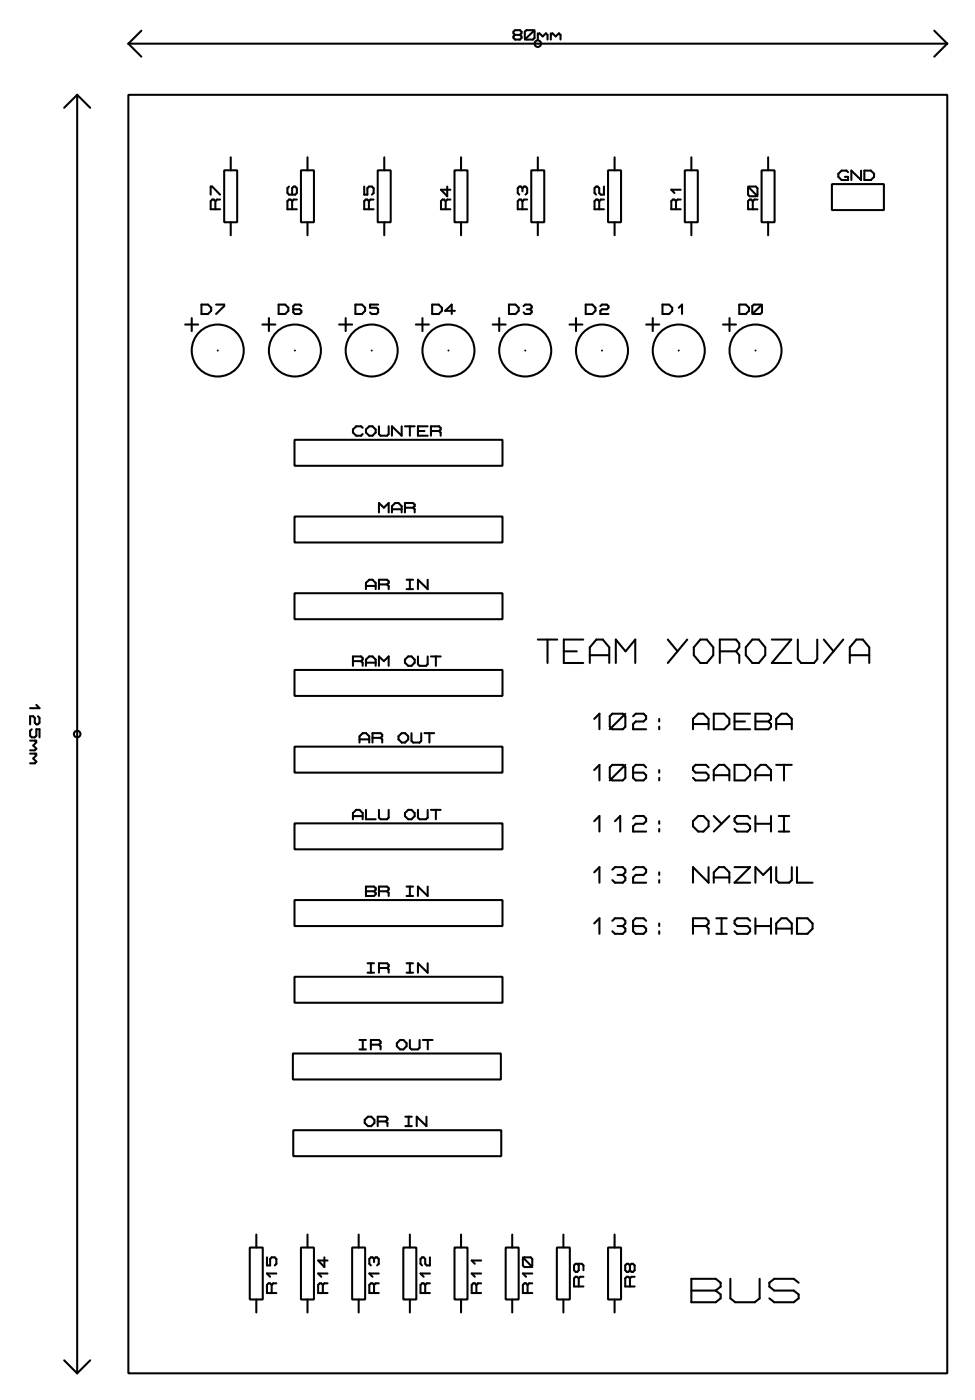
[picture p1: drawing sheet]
<svg xmlns="http://www.w3.org/2000/svg" width="95mm" height="137mm" viewBox="0 0 95 137" stroke-linecap="round" stroke-linejoin="round" font-family="sans-serif">
<g fill="none" stroke="#000" stroke-width=".2">
<path d="M7.5 9.3l-1.2 1.2M7.5 9.3v125M7.5 9.3l1.3 1.2M12.5 9.3h80v125h-80zM12.5 4.3h80M12.5 4.3l1.3 1.2M13.8 3l-1.3 1.3M20.6 19v-.8h.1l.8 .8M21 19.7l-.1-.2h-.2l-.1 .2v.8h.9M21 19.7v.8M21.5 19.5h-.3l-.2 .2M21.9 16.6h1.3v5.1h-1.3z"/>
<path d="M22.5 15.4v1.2M28.2 18.2l-.1 .2v.5l.1 .1h.6l.2-.1v-.5l-.2-.2h-.1l-.2 .2v.6M28.5 19.7l-.1-.2h-.2l-.1 .2v.8h.9M28.5 19.7v.8M29 19.5h-.3l-.2 .2M29.4 16.6h1.3v5.1h-1.3zM30 15.4v1.2M35.6 18.2v.8h.3v-.6l.1-.2h.3l.2 .2v.5l-.2 .1M36 19.7l-.1-.2h-.2l-.1 .2v.8h.9M36 19.7v.8M36.5 19.5h-.3l-.2 .2M36.9 16.6h1.3v5.1h-1.3z"/>
<path d="M37.5 15.4v1.2M43.5 19.7l-.1-.2h-.2l-.1 .2v.8h.9M43.5 19.7v.8M43.7 18.2v1l-.6-.7h.9M44 19.5h-.3l-.2 .2M44.4 16.6h1.3v5.1h-1.3zM45 15.4v1.2M50.3 3.4l-.1-.1v-.2l.1-.2h.5l.1 .2v.2l-.1 .1M50.3 3.4l-.1 .2v.1l.1 .2h.5l.1-.2v-.1l-.1-.2M50.3 3.4h.5M51 19.7l-.1-.2h-.2l-.1 .2v.8h.9M51 18.4l-.1-.2h-.2l-.1 .2v.5l.1 .1"/>
<path d="M51 18.4l.2-.2h.1l.2 .2v.5l-.2 .1M51 18.4v.3M51 19.7v.8M51.3 3.1l.1-.2h.7l.1 .2v.6l-.1 .2h-.7l-.1-.2zM51.5 19.5h-.3l-.2 .2M51.9 16.6h1.3v5.1h-1.3zM52.2 2.9l-.9 1M52.5 3.3v.6M52.5 15.4v1.2M52.5 3.4l.2-.1 .3 .3 .3-.3 .2 .1v.5M53.8 3.3v.6M53.8 3.4l.2-.1 .3 .3 .3-.3 .2 .1v.5"/>
<path d="M58.5 19.7l-.1-.2h-.2l-.1 .2v.8h.9M58.5 19.7v.8M59 19.5h-.3l-.2 .2M59 18.2v.8h-.3l-.2-.1v-.5l-.1-.2h-.2l-.1 .2v.5l.1 .1M59.4 16.6h1.3v5.1h-1.3zM60 15.4v1.2M66 19.7l-.1-.2h-.2l-.1 .2v.8h.9M66 19.7v.8M66.5 19.5h-.3l-.2 .2M66.5 18.5h-.9l.3 .4M66.9 16.6h1.3v5.1h-1.3zM67.5 15.4v1.2"/>
<path d="M73.1 18.2l.9 1M73.2 18.2h.6l.2 .2v.6l-.2 .2h-.6l-.1-.2v-.6zM73.5 19.7l-.1-.2h-.2l-.1 .2v.8h.9M73.5 19.7v.8M74 19.5h-.3l-.2 .2M74.4 16.6h1.3v5.1h-1.3zM75 15.4v1.2M81.3 18h5v2.5h-5zM82.8 16.8l-.1-.1h-.5l-.3 .3v.3l.3 .3h.6v-.3h-.3M84.1 16.7v.9l-.9-.9v.9M84.4 16.7h.7l.3 .3v.3l-.3 .3h-.7zM91.3 3l1.2 1.3"/>
<path d="M92.5 4.3l-1.2 1.2M18.1 31.7h1.3M18.7 31.1v1.3M19.7 29.8h.6l.3 .3v.3l-.3 .3h-.6zM21.1 29.8h.8v.1l-.8 .8M21.3 34.3h.1M22.5 21.7v1.3M25.6 31.7h1.3M26.3 31.1v1.3M27.2 29.8h.7l.3 .3v.3l-.3 .3h-.7zM28.8 34.3h.1M29.4 29.9l-.1-.1h-.5l-.2 .1v.6l.2 .2h.5l.1-.2v-.1l-.1-.2h-.7"/>
<path d="M30 21.7v1.3M33.1 31.7h1.3M33.8 31.1v1.3M34.7 29.8h.7l.3 .3v.3l-.3 .3h-.7zM36.3 34.3h.1M36.9 29.8h-.8v.3h.7l.1 .1v.3l-.1 .2h-.5l-.2-.2M37.5 21.7v1.3M40.6 31.7h1.3M41.3 31.1v1.3M42.2 29.8h.7l.3 .3v.3l-.3 .3h-.7zM43.8 34.3h.1M44.4 30.4h-.9l.6-.6v.9"/>
<path d="M45 21.7v1.3M48.1 31.7h1.3M48.8 31.1v1.3M49.7 29.8h.7l.3 .3v.3l-.3 .3h-.7zM51.1 29.9l.2-.1h.5l.1 .1v.2l-.1 .1M51.3 34.3h.1M51.5 30.2h.3M51.8 30.2l.1 .2v.1l-.1 .2h-.5l-.2-.2M52.5 21.7v1.3M55.6 31.7h1.3M56.3 31.1v1.3M57.2 29.8h.7l.3 .3v.3l-.3 .3h-.7z"/>
<path d="M58.6 29.9l.2-.1h.5l.1 .1v.2l-.1 .1h-.5l-.2 .2v.3h.8M58.8 34.3h.1M60 21.7v1.3M63.1 31.7h1.3M63.8 31.1v1.3M64.7 29.8h.7l.3 .3v.3l-.3 .3h-.7zM66.3 34.3h.1M66.3 30.1l.3-.3v.9M67.5 21.7v1.3M70.6 31.7h1.3M71.3 31.1v1.3M72.2 29.8h.7l.3 .3v.3l-.3 .3h-.7z"/>
<path d="M73.5 29.9l.1-.1h.7l.1 .1v.6l-.1 .2h-.7l-.1-.2zM73.8 34.3h.1M74.4 29.8l-.9 .9M75 21.7v1.3M28.8 50.5h20.3v2.5h-20.3zM28.8 43h20.3v2.5h-20.3zM28.8 58h20.3v2.5h-20.3zM35.4 41.8l-.1-.1h-.5l-.3 .3v.3l.3 .3h.5l.1-.2M35.7 42l.4-.3h.3l.3 .3v.3l-.3 .3h-.3l-.4-.3zM35.7 57.6v-.6l.4-.3h.3l.3 .3v.6M35.7 57.3h1M37 41.7v.7l.2 .2h.6l.2-.2v-.7"/>
<path d="M37 50.1v-.9l.5 .4 .5-.4v.9M37 57.1h.8M37.8 57.1l.2-.1v-.2l-.2-.1h-.8v.9M37.8 57.1l.2 .2v.3M38.3 50.1v-.6l.3-.3h.3l.3 .3v.6M38.3 49.8h.9M39.2 41.7v.9l-.9-.9v.9M39.6 49.6h.7M39.6 41.7h.9M39.7 56.7h.6M39.7 57.6h.6M40 41.7v.9"/>
<path d="M40 56.7v.9M40.3 49.6l.2-.1v-.2l-.2-.1h-.7v.9M40.3 49.6l.2 .2v.3M40.8 42.1h.7M41.8 41.7h-1v.9h1M41.8 56.7v.9l-1-.9v.9M42.1 42.1h.8M42.9 42.1l.1-.1v-.2l-.1-.1h-.8v.9M42.9 42.1l.1 .2v.3M2.9 72.4h.6M2.9 73.7h.6M3.1 71.3l-.2 .2v.4l.2 .2h.3l.1-.2v-.6h.4v.8"/>
<path d="M3.4 72.4l.1 .2-.3 .3 .3 .3-.1 .2h-.5M3.4 73.7l.1 .1-.3 .4 .3 .3-.1 .1h-.5M3.5 68.9l.4 .3h-1M3.7 70l.2 .2v.5l-.2 .1h-.2l-.1-.1v-.5l-.2-.2h-.3v.8M28.8 65.5h20.3v2.5h-20.3zM28.8 73h20.3v2.5h-20.3zM34.5 64.6h.8M34.5 79.8h.9M35.1 72.6v-.6l.3-.3h.4l.3 .3v.6M35.1 72.3h1M35.3 64.6l.1-.1v-.2l-.1-.1h-.8v.9M35.3 64.6l.1 .2v.3"/>
<path d="M35.7 65.1v-.6l.4-.3h.3l.3 .3v.6M35.7 79.2v.9h1M35.7 64.8h1M36.4 72.1h.8M37 65.1v-.9l.5 .4 .5-.4v.9M37 79.2v.7l.2 .2h.6l.2-.2v-.7M37.2 72.1l.1-.1v-.2l-.1-.1h-.8v.9M37.2 72.1l.1 .2v.3M38.9 72l.3-.3h.4l.3 .3v.3l-.3 .3h-.4l-.3-.3zM39.6 64.5l.3-.3h.3l.3 .3v.3l-.3 .3h-.3l-.3-.3zM39.6 79.5l.3-.3h.3l.3 .3v.3l-.3 .3h-.3l-.3-.3zM40.2 71.7v.7l.2 .2h.6l.1-.2v-.7"/>
<path d="M40.8 64.2v.7l.2 .2h.6l.2-.2v-.7M40.8 79.2v.7l.2 .2h.6l.2-.2v-.7M41.5 71.7h.9M41.9 71.7v.9M42.1 64.2h.9M42.1 79.2h.9M42.6 64.2v.9M42.6 79.2v.9M52.5 62.5h1.9M53.5 62.5v2.3M55.1 63.7h1.2M57 62.5h-1.9v2.3h1.9"/>
<path d="M57.6 64.8v-1.5l.7-.8h.6l.6 .8v1.5M57.6 64.1h1.9M58 70.3l.6-.5v1.5M58 75.3l.6-.5v1.5M59.6 70l.2-.2h1l.3 .2v1l-.3 .3h-1l-.2-.3zM59.6 75l.2-.2h1l.3 .2v1l-.3 .3h-1l-.2-.3zM60.2 64.8v-2.3l.9 1.2 1-1.2v2.3M61.1 69.8l-1.5 1.5M61.1 74.8l-1.5 1.5M61.8 70l.3-.2h.8l.2 .2v.3l-.2 .2h-.8l-.3 .3v.5h1.3M63.1 75l-.2-.2h-.8l-.3 .2v1l.3 .3h.8l.2-.3v-.2l-.2-.3h-1.1M64.4 70.3v.2"/>
<path d="M64.4 71v.3M64.4 75.3v.2M64.4 76v.3M65.2 62.5l1 1.2M67.1 62.5l-1.9 2.3M67.7 71.3v-1l.5-.5h.5l.5 .5v1M67.7 70.8h1.5M68.2 79.8h.5l.5 .5v.5l-.5 .5h-.5l-.5-.5v-.5zM68.4 62.5h.6l.7 .8v.8l-.7 .7h-.6l-.6-.7v-.8zM69.2 75l-.2-.2h-1.1l-.2 .2v.3l.2 .2h1.1l.2 .3v.2l-.2 .3h-1.1l-.2-.3M69.7 69.8h1l.5 .5v.5l-.5 .5h-1zM69.7 76.3v-1l.5-.5h.5l.5 .5v1"/>
<path d="M69.7 75.8h1.5M69.7 79.8l.8 .7M70.3 63.7h1.6M71.2 79.8l-1.5 1.5M71.8 70.5h1M71.8 74.8h1l.5 .5v.5l-.5 .5h-1zM71.9 63.7l.3-.4v-.4l-.3-.4h-1.6v2.3M71.9 63.7l.3 .4v.7M73.3 69.8h-1.5v1.5h1.5M73.5 62.5h.6l.7 .8v.8l-.7 .7h-.6l-.6-.7v-.8zM73.8 69.8h1.3l.2 .2v.3l-.2 .2 .2 .3v.2l-.2 .3h-1.3zM73.8 76.3v-1l.5-.5h.5l.5 .5v1"/>
<path d="M73.8 79.8v1.5M73.8 70.5h1.3M73.8 75.8h1.5M75.3 79.8v1.5M75.4 62.5h1.9l-1.9 2.3h1.9M75.8 71.3v-1l.5-.5h.5l.5 .5v1M75.8 70.8h1.5M75.8 74.8h1.5M76.1 79.8h1M76.6 74.8v1.5M76.6 79.8v1.5M77.9 62.5v1.9l.4 .4h1.2l.3-.4v-1.9"/>
<path d="M80.5 62.5l.9 1.2M82.4 62.5l-1.9 2.3M83 64.8v-1.5l.7-.8h.6l.6 .8v1.5M83 64.1h1.9M28.8 80.5h20.3v2.5h-20.3zM28.8 88h20.3v2.5h-20.3zM28.8 95.5h20.3v2.5h-20.3zM34.5 80.1v-.6l.3-.3h.3l.3 .3v.6M35.7 86.7h.8l.2 .1v.2l-.2 .1 .2 .2v.1l-.2 .2h-.8zM35.7 87.1h.8M35.9 94.2h.6M35.9 95.1h.6"/>
<path d="M36.2 94.2v.9M37 87.1h.8M37 94.6h.8M37.8 87.1l.2-.1v-.2l-.2-.1h-.8v.9M37.8 94.6l.2-.1v-.2l-.2-.1h-.8v.9M37.8 87.1l.2 .2v.3M37.8 94.6l.2 .2v.3M39.7 86.7h.6M39.7 87.6h.6M39.7 94.2h.6M39.7 95.1h.6M40 86.7v.9"/>
<path d="M40 94.2v.9M41.8 86.7v.9l-1-.9v.9M41.8 94.2v.9l-1-.9v.9M58 80.3l.6-.5v1.5M58 85.3l.6-.5v1.5M58 90.3l.6-.5v1.5M59.8 85l.3-.2h.7l.3 .2v.3l-.3 .2M59.8 90l.3-.2h.7l.3 .2v.3l-.3 .2M60.1 80.3l.5-.5v1.5M60.3 85.5h.5M60.3 90.5h.5M60.8 85.5l.3 .3v.2l-.3 .3h-.7l-.3-.3"/>
<path d="M60.8 90.5l.3 .3v.2l-.3 .3h-.7l-.3-.3M61.8 80l.3-.2h.8l.2 .2v.3l-.2 .2h-.8l-.3 .3v.5h1.3M61.8 85l.3-.2h.8l.2 .2v.3l-.2 .2h-.8l-.3 .3v.5h1.3M63.1 90l-.2-.2h-.8l-.3 .2v1l.3 .3h.8l.2-.3v-.2l-.2-.3h-1.1M64.4 80.3v.2M64.4 81v.3M64.4 85.3v.2M64.4 86v.3M64.4 90.3v.2M64.4 91v.3M67.7 90.5h1.3M69 90.5l.2-.2v-.3l-.2-.2h-1.3v1.5"/>
<path d="M69 90.5l.2 .3v.5M69.2 84.8v1.5l-1.5-1.5v1.5M69.7 86.3v-1l.5-.5h.5l.5 .5v1M69.7 85.8h1.5M70 89.8h1M70 91.3h1M70.5 89.8v1.5M71.8 84.8h1.5l-1.5 1.5h1.5M73.3 80l-.3-.2h-1l-.2 .2v.3l.2 .2h1l.3 .3v.2l-.3 .3h-1l-.2-.3M73.3 90l-.3-.2h-1l-.2 .2v.3l.2 .2h1l.3 .3v.2l-.3 .3h-1l-.2-.3M73.8 86.3v-1.5l.8 .7 .7-.7v1.5M73.8 89.8v1.5"/>
<path d="M73.8 80.5h1.5M73.8 90.5h1.5M75.3 89.8v1.5M75.8 84.8v1.2l.3 .3h1l.2-.3v-1.2M75.8 91.3v-1l.5-.5h.5l.5 .5v1M75.8 90.8h1.5M76.1 81.3h1M77.9 84.8v1.5h1.5M77.9 89.8h1l.5 .5v.5l-.5 .5h-1zM28.6 103h20.3v2.5h-20.3zM28.6 110.5h20.4v2.5h-20.4zM35.1 101.7h.6"/>
<path d="M35.1 102.6h.6M35.4 101.7v.9M35.6 109.5l.3-.3h.4l.3 .3v.3l-.3 .3h-.4l-.3-.3zM36.2 102.1h.8M36.9 109.6h.8M37 102.1l.2-.1v-.2l-.2-.1h-.8v.9M37 102.1l.2 .2v.3M37.7 109.6l.1-.1v-.2l-.1-.1h-.8v.9M37.7 109.6l.1 .2v.3M38.8 102l.3-.3h.3l.3 .3v.3l-.3 .3h-.3l-.3-.3zM39.6 109.2h.6M39.6 110.1h.6"/>
<path d="M39.9 109.2v.9M40 101.7v.7l.2 .2h.6l.2-.2v-.7M41.3 101.7h1M41.7 109.2v.9l-1-.9v.9M41.8 101.7v.9M6.3 133l1.2 1.3M8.8 133l-1.3 1.3M24.4 122h1.3v5h-1.3zM25 120.7v1.3M25 127v1.3M26.1 122.9v.8h.3v-.6l.1-.2h.3l.2 .2v.5l-.2 .1M26.5 125.6l-.1-.1h-.2l-.1 .1v.8h.9"/>
<path d="M26.5 125.6v.8M27 125.5h-.3l-.2 .1M27 124.5h-.9l.3 .3M29.4 122h1.3v5h-1.3zM30 120.7v1.3M30 127v1.3M31.5 125.6l-.1-.1h-.2l-.1 .1v.8h.9M31.5 125.6v.8M31.7 122.9v1l-.6-.7h.9M32 125.5h-.3l-.2 .1M32 124.5h-.9l.3 .3M34.4 122h1.3v5h-1.3z"/>
<path d="M35 120.7v1.3M35 127v1.3M36.5 125.6l-.1-.1h-.2l-.1 .1v.8h.9M36.5 123.1l-.1-.2h-.2l-.1 .2v.5l.1 .1M36.5 123.1l.2-.2h.1l.2 .2v.5l-.2 .1M36.5 123.1v.3M36.5 125.6v.8M37 125.5h-.3l-.2 .1M37 124.5h-.9l.3 .3M39.4 122h1.3v5h-1.3zM40 120.7v1.3M40 127v1.3"/>
<path d="M41.5 125.6l-.1-.1h-.2l-.1 .1v.8h.9M41.5 125.6v.8M42 125.5h-.3l-.2 .1M42 124.5h-.9l.3 .3M42 122.9v.8h-.3l-.2-.1v-.5l-.1-.2h-.2l-.1 .2v.5l.1 .1M44.4 122h1.3v5h-1.3zM45 120.7v1.3M45 127v1.3M46.5 125.6l-.1-.1h-.2l-.1 .1v.8h.9M46.5 125.6v.8M47 125.5h-.3l-.2 .1M47 124.5h-.9l.3 .3"/>
<path d="M47 123.2h-.9l.3 .4M49.4 122h1.3v5h-1.3zM50 120.7v1.3M50 127v1.3M51.1 122.9l.9 1M51.2 122.9h.6l.2 .2v.6l-.2 .2h-.6l-.1-.2v-.6zM51.5 125.6l-.1-.1h-.2l-.1 .1v.8h.9M51.5 125.6v.8M52 125.5h-.3l-.2 .1M52 124.5h-.9l.3 .3M54.4 122h1.3v5h-1.3zM55 120.7v1.3"/>
<path d="M55 127v1.3M56.4 123.6l.1 .1v.5l-.1 .1h-.2l-.1-.1v-.5l.1-.1h.6l.2 .1v.5M56.5 125l-.1-.2h-.2l-.1 .2v.8h.9M56.5 125v.8M57 124.8h-.3l-.2 .2M59.4 122h1.3v5h-1.3zM60 120.7v1.3M60 127v1.3M61.5 125l-.1-.2h-.2l-.1 .2v.8h.9M61.5 123.7l-.1-.1h-.2l-.1 .1v.5l.1 .1h.2l.1-.1M61.5 123.7v.5M61.5 125v.8"/>
<path d="M61.5 123.7l.2-.1h.1l.2 .1v.5l-.2 .1h-.1l-.2-.1M62 124.8h-.3l-.2 .2M67.5 125h2.4l.5 .4v.4l-.5 .4 .5 .4v.3l-.5 .4h-2.4zM67.5 126.2h2.4M71.3 125v1.9l.5 .4h1.9l.5-.4v-1.9M78 125.4l-.5-.4h-1.9l-.4 .4v.4l.4 .4h1.9l.5 .4v.3l-.5 .4h-1.9l-.4-.4"/>
<circle cx="52.5" cy="4.3" r=".32"/>
<circle cx="21.3" cy="34.3" r="2.54"/>
<circle cx="28.8" cy="34.3" r="2.54"/>
<circle cx="36.3" cy="34.3" r="2.54"/>
<circle cx="43.8" cy="34.3" r="2.54"/>
<circle cx="51.3" cy="34.3" r="2.54"/>
<circle cx="58.8" cy="34.3" r="2.54"/>
<circle cx="66.3" cy="34.3" r="2.54"/>
<circle cx="73.8" cy="34.3" r="2.54"/>
<circle cx="7.5" cy="71.8" r=".32"/>
</g>
</svg>
